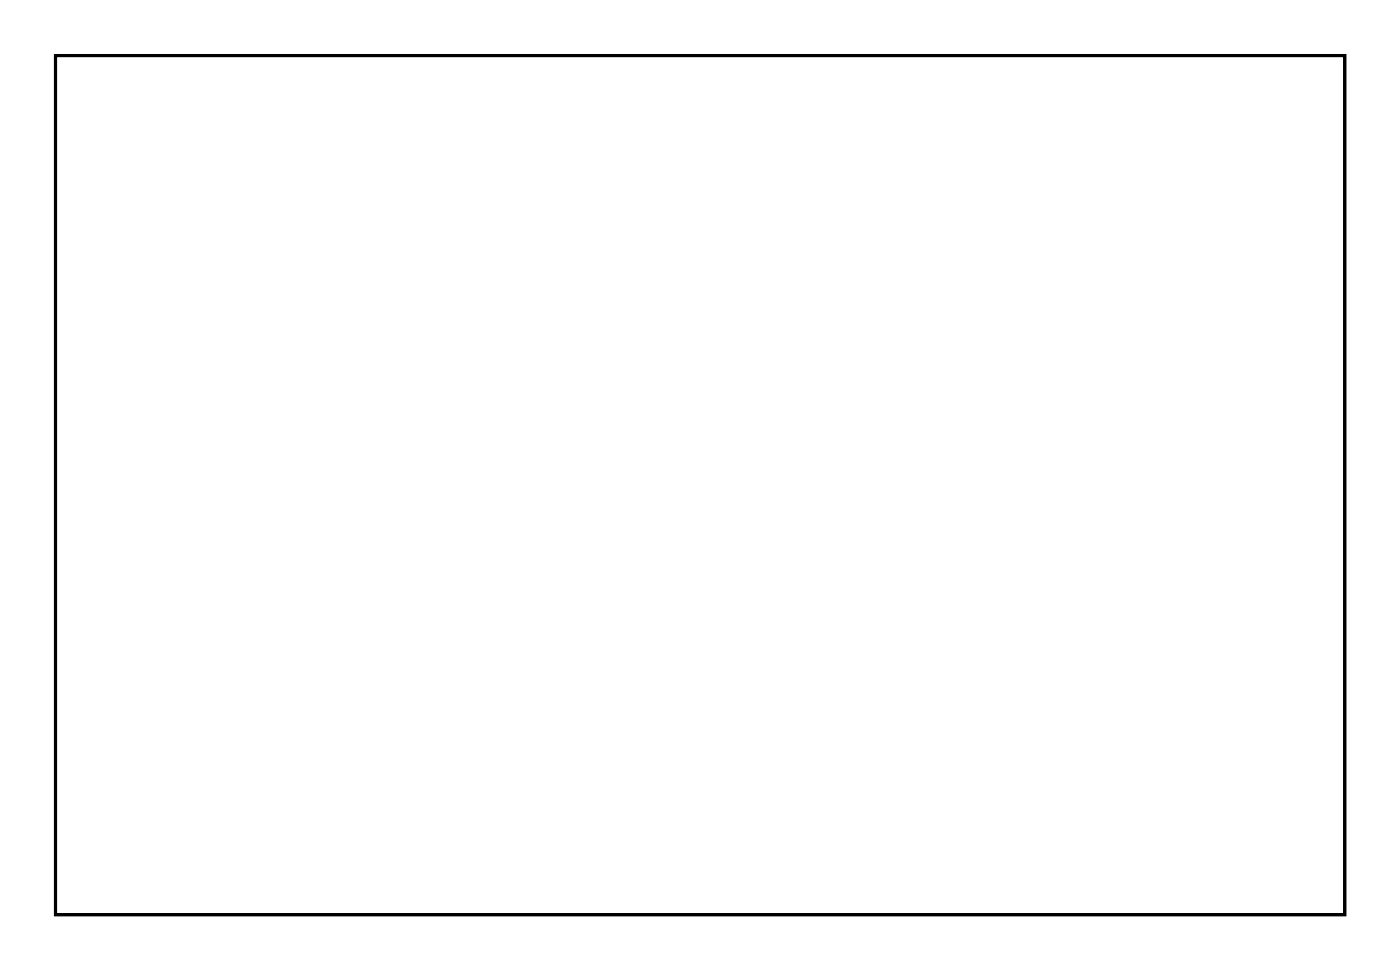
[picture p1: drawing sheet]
<svg xmlns="http://www.w3.org/2000/svg" width="92mm" height="63mm" viewBox="0 0 92 63" stroke-linecap="round" stroke-linejoin="round" font-family="sans-serif">
<path d="M3.6 3.6h84.5v56.3h-84.5z" fill="none" stroke="#000" stroke-width=".2"/>
<path d="M3.6 3.6v56.3h84.5v-56.3zM3.6 3.6h84.5v56.3h-84.5z" fill="#000"/>
<circle cx="25.8" cy="55.6" r=".67" fill="#fff"/>
<circle cx="25.8" cy="55.6" r=".67" fill="none" stroke="#fff" stroke-width=".57"/>
<circle cx="23.3" cy="55.6" r=".67" fill="#fff"/>
<circle cx="23.3" cy="55.6" r=".67" fill="none" stroke="#fff" stroke-width=".57"/>
<circle cx="20.8" cy="55.6" r=".67" fill="#fff"/>
<circle cx="20.8" cy="55.6" r=".67" fill="none" stroke="#fff" stroke-width=".57"/>
<circle cx="18.2" cy="55.6" r=".67" fill="#fff"/>
<circle cx="18.2" cy="55.6" r=".67" fill="none" stroke="#fff" stroke-width=".57"/>
<circle cx="15.7" cy="55.6" r=".67" fill="#fff"/>
<circle cx="15.7" cy="55.6" r=".67" fill="none" stroke="#fff" stroke-width=".57"/>
<circle cx="37.5" cy="7.3" r=".67" fill="#fff"/>
<circle cx="37.5" cy="7.3" r=".67" fill="none" stroke="#fff" stroke-width=".57"/>
<circle cx="40.1" cy="7.3" r=".67" fill="#fff"/>
<circle cx="40.1" cy="7.3" r=".67" fill="none" stroke="#fff" stroke-width=".57"/>
<circle cx="42.6" cy="7.3" r=".67" fill="#fff"/>
<circle cx="42.6" cy="7.3" r=".67" fill="none" stroke="#fff" stroke-width=".57"/>
<circle cx="45.1" cy="7.3" r=".67" fill="#fff"/>
<circle cx="45.1" cy="7.3" r=".67" fill="none" stroke="#fff" stroke-width=".57"/>
<circle cx="47.7" cy="7.3" r=".67" fill="#fff"/>
<circle cx="47.7" cy="7.3" r=".67" fill="none" stroke="#fff" stroke-width=".57"/>
<circle cx="50.2" cy="7.3" r=".67" fill="#fff"/>
<circle cx="50.2" cy="7.3" r=".67" fill="none" stroke="#fff" stroke-width=".57"/>
<circle cx="52.8" cy="7.3" r=".67" fill="#fff"/>
<circle cx="52.8" cy="7.3" r=".67" fill="none" stroke="#fff" stroke-width=".57"/>
<circle cx="55.3" cy="7.3" r=".67" fill="#fff"/>
<circle cx="55.3" cy="7.3" r=".67" fill="none" stroke="#fff" stroke-width=".57"/>
<circle cx="57.8" cy="7.3" r=".67" fill="#fff"/>
<circle cx="57.8" cy="7.3" r=".67" fill="none" stroke="#fff" stroke-width=".57"/>
<circle cx="60.4" cy="7.3" r=".67" fill="#fff"/>
<circle cx="60.4" cy="7.3" r=".67" fill="none" stroke="#fff" stroke-width=".57"/>
<circle cx="15.7" cy="7.3" r=".67" fill="#fff"/>
<circle cx="15.7" cy="7.3" r=".67" fill="none" stroke="#fff" stroke-width=".57"/>
<circle cx="18.2" cy="7.3" r=".67" fill="#fff"/>
<circle cx="18.2" cy="7.3" r=".67" fill="none" stroke="#fff" stroke-width=".57"/>
<circle cx="20.8" cy="7.3" r=".67" fill="#fff"/>
<circle cx="20.8" cy="7.3" r=".67" fill="none" stroke="#fff" stroke-width=".57"/>
<circle cx="23.3" cy="7.3" r=".67" fill="#fff"/>
<circle cx="23.3" cy="7.3" r=".67" fill="none" stroke="#fff" stroke-width=".57"/>
<circle cx="25.8" cy="7.3" r=".67" fill="#fff"/>
<circle cx="25.8" cy="7.3" r=".67" fill="none" stroke="#fff" stroke-width=".57"/>
<circle cx="28.4" cy="7.3" r=".67" fill="#fff"/>
<circle cx="28.4" cy="7.3" r=".67" fill="none" stroke="#fff" stroke-width=".57"/>
<circle cx="30.9" cy="7.3" r=".67" fill="#fff"/>
<circle cx="30.9" cy="7.3" r=".67" fill="none" stroke="#fff" stroke-width=".57"/>
<circle cx="33.5" cy="7.3" r=".67" fill="#fff"/>
<circle cx="33.5" cy="7.3" r=".67" fill="none" stroke="#fff" stroke-width=".57"/>
<circle cx="48.7" cy="55.6" r=".67" fill="#fff"/>
<circle cx="48.7" cy="55.6" r=".67" fill="none" stroke="#fff" stroke-width=".57"/>
<circle cx="51.2" cy="55.6" r=".67" fill="#fff"/>
<circle cx="51.2" cy="55.6" r=".67" fill="none" stroke="#fff" stroke-width=".57"/>
<circle cx="46.2" cy="55.6" r=".67" fill="#fff"/>
<circle cx="46.2" cy="55.6" r=".67" fill="none" stroke="#fff" stroke-width=".57"/>
<circle cx="43.6" cy="55.6" r=".67" fill="#fff"/>
<circle cx="43.6" cy="55.6" r=".67" fill="none" stroke="#fff" stroke-width=".57"/>
<circle cx="41.1" cy="55.6" r=".67" fill="#fff"/>
<circle cx="41.1" cy="55.6" r=".67" fill="none" stroke="#fff" stroke-width=".57"/>
<circle cx="38.5" cy="55.6" r=".67" fill="#fff"/>
<circle cx="38.5" cy="55.6" r=".67" fill="none" stroke="#fff" stroke-width=".57"/>
<circle cx="36" cy="55.6" r=".67" fill="#fff"/>
<circle cx="36" cy="55.6" r=".67" fill="none" stroke="#fff" stroke-width=".57"/>
<circle cx="33.5" cy="55.6" r=".67" fill="#fff"/>
<circle cx="33.5" cy="55.6" r=".67" fill="none" stroke="#fff" stroke-width=".57"/>
<circle cx="28.4" cy="55.6" r=".67" fill="#fff"/>
<circle cx="28.4" cy="55.6" r=".67" fill="none" stroke="#fff" stroke-width=".57"/>
<circle cx="28" cy="16.5" r=".7" fill="#fff"/>
<circle cx="28" cy="16.5" r=".7" fill="none" stroke="#fff" stroke-width=".76" stroke-linecap="butt"/>
<circle cx="28" cy="23" r=".7" fill="#fff"/>
<circle cx="28" cy="23" r=".7" fill="none" stroke="#fff" stroke-width=".76" stroke-linecap="butt"/>
<circle cx="32.5" cy="16.5" r=".7" fill="#fff"/>
<circle cx="32.5" cy="16.5" r=".7" fill="none" stroke="#fff" stroke-width=".76" stroke-linecap="butt"/>
<circle cx="32.5" cy="23" r=".7" fill="#fff"/>
<circle cx="32.5" cy="23" r=".7" fill="none" stroke="#fff" stroke-width=".76" stroke-linecap="butt"/>
<circle cx="74.1" cy="25.1" r=".69" fill="#fff"/>
<circle cx="74.1" cy="25.1" r=".69" fill="none" stroke="#fff" stroke-width=".74" stroke-linecap="butt"/>
<circle cx="70.1" cy="25.1" r=".69" fill="#fff"/>
<circle cx="70.1" cy="25.1" r=".69" fill="none" stroke="#fff" stroke-width=".74" stroke-linecap="butt"/>
<circle cx="61.4" cy="20" r=".72" fill="#fff"/>
<circle cx="61.4" cy="20" r=".72" fill="none" stroke="#fff" stroke-width=".69" stroke-linecap="butt"/>
<circle cx="61.4" cy="25.1" r=".72" fill="#fff"/>
<circle cx="61.4" cy="25.1" r=".72" fill="none" stroke="#fff" stroke-width=".69" stroke-linecap="butt"/>
<circle cx="56.3" cy="22.6" r=".72" fill="#fff"/>
<circle cx="56.3" cy="22.6" r=".72" fill="none" stroke="#fff" stroke-width=".69" stroke-linecap="butt"/>
<circle cx="74.1" cy="32.7" r=".7" fill="#fff"/>
<circle cx="74.1" cy="32.7" r=".7" fill="none" stroke="#fff" stroke-width=".76" stroke-linecap="butt"/>
<circle cx="74.1" cy="42.9" r=".7" fill="#fff"/>
<circle cx="74.1" cy="42.9" r=".7" fill="none" stroke="#fff" stroke-width=".76" stroke-linecap="butt"/>
<circle cx="61.4" cy="50.5" r=".75" fill="#fff"/>
<circle cx="61.4" cy="50.5" r=".75" fill="none" stroke="#fff" stroke-width=".64" stroke-linecap="butt"/>
<path d="M60.7 47.9l-.2 .3v.4v1.9a.94 .94 0 0 0 .9 .9 .94 .94 0 0 0 .9-.9v-1.9a.94 .94 0 0 0-.5-.9 .94 .94 0 0 0-1.1 .2zM60.8 50.5a.6 .6 0 0 1 1.2 0 .6 .6 0 0 1-1.2 0z" fill="#fff"/>
<g fill="none" stroke="#fff" stroke-width=".25">
<path d="M60.7 47.9a.94 .94 0 0 1 1.1-.2 .94 .94 0 0 1 .5 .9v1.9a.94 .94 0 0 1-.9 .9 .94 .94 0 0 1-.9-.9v-1.9v-.4z"/>
<circle cx="61.4" cy="50.5" r=".56"/>
</g>
<circle cx="63.9" cy="50.5" r=".75" fill="#fff"/>
<circle cx="63.9" cy="50.5" r=".75" fill="none" stroke="#fff" stroke-width=".64" stroke-linecap="butt"/>
<path d="M63.3 47.9l-.2 .3-.1 .4v1.9a.94 .94 0 0 0 .9 .9 .94 .94 0 0 0 1-.9v-1.9a.94 .94 0 0 0-.6-.9 .94 .94 0 0 0-1 .2zM63.4 50.5a.56 .56 0 0 1 1.1 0 .56 .56 0 0 1-1.1 0z" fill="#fff"/>
<g fill="none" stroke="#fff" stroke-width=".25">
<path d="M63.3 47.9a.94 .94 0 0 1 1-.2 .94 .94 0 0 1 .6 .9v1.9a.94 .94 0 0 1-1 .9 .94 .94 0 0 1-.9-.9v-1.9l.1-.4z"/>
<circle cx="63.9" cy="50.5" r=".56"/>
</g>
<circle cx="58.9" cy="50.5" r=".75" fill="#fff"/>
<circle cx="58.9" cy="50.5" r=".75" fill="none" stroke="#fff" stroke-width=".64" stroke-linecap="butt"/>
<path d="M58.2 47.9l-.2 .3-.1 .4v1.9a.94 .94 0 0 0 1 .9 .94 .94 0 0 0 .9-.9v-1.9a.94 .94 0 0 0-.6-.9 .94 .94 0 0 0-1 .2zM58.3 50.5a.56 .56 0 0 1 1.1 0 .56 .56 0 0 1-1.1 0z" fill="#fff"/>
<g fill="none" stroke="#fff" stroke-width=".25">
<path d="M58.2 47.9a.94 .94 0 0 1 1-.2 .94 .94 0 0 1 .6 .9v1.9a.94 .94 0 0 1-.9 .9 .94 .94 0 0 1-1-.9v-1.9l.1-.4z"/>
<circle cx="58.9" cy="50.5" r=".56"/>
</g>
</svg>
